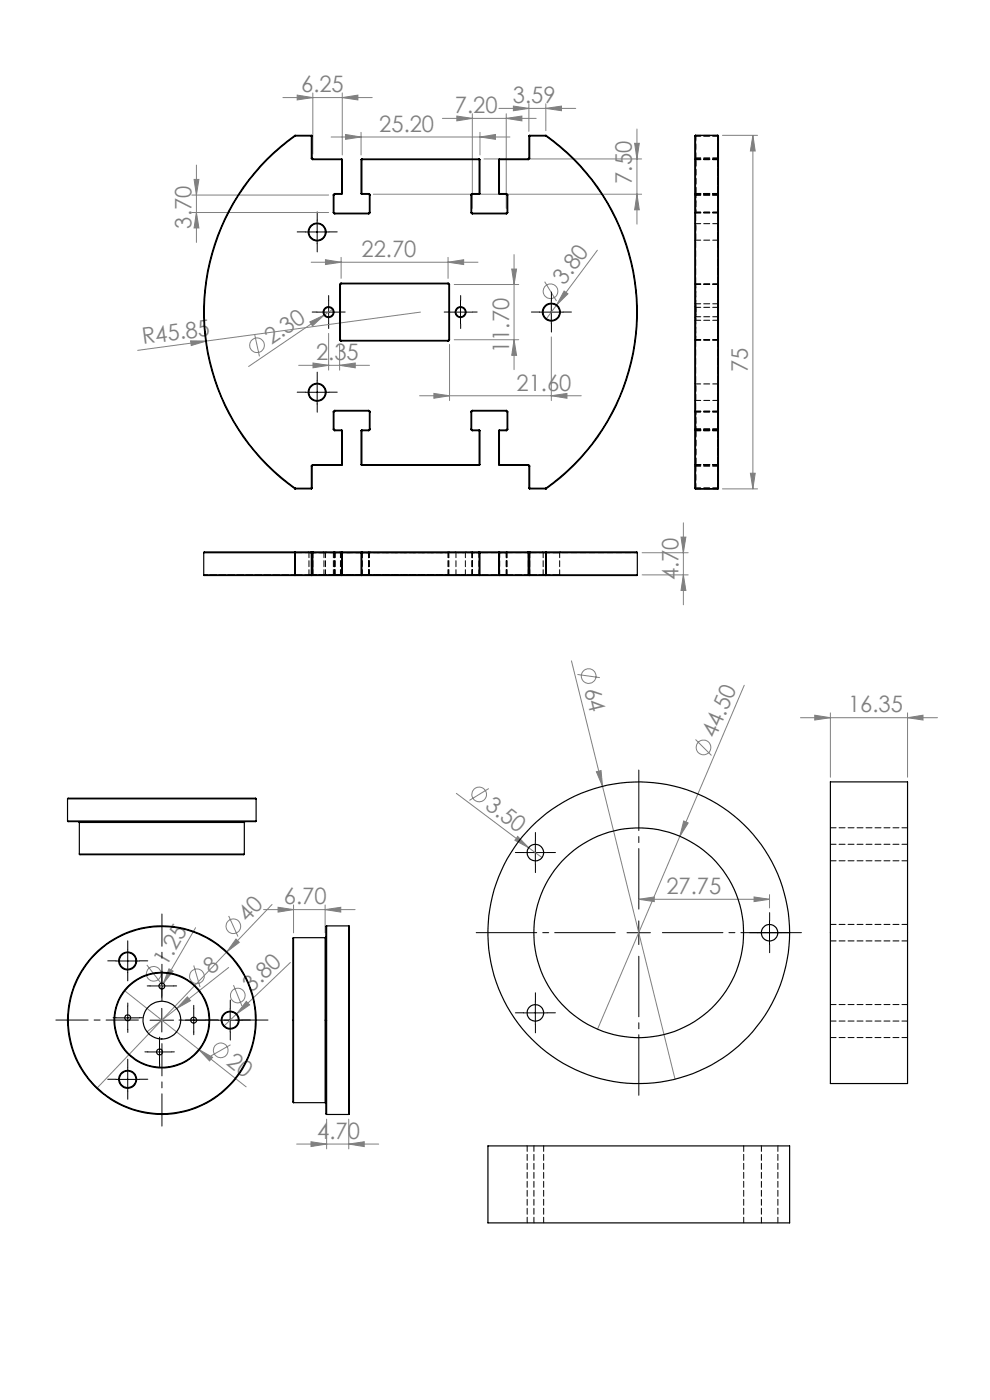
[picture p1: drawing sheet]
<svg xmlns="http://www.w3.org/2000/svg" width="210mm" height="297mm" viewBox="0 0 210 297" stroke-linecap="round" stroke-linejoin="round" font-family="sans-serif">
<defs><g id="words">
<g font-size="4.8" fill="#808080">
<text x="63.9" y="19.6">6.25</text>
<text x="108.8" y="21.9">3.59</text>
<text x="80.5" y="28">25.20</text>
<text x="96.5" y="24">7.20</text>
<text x="134.1" y="39" transform="rotate(-90 134.1 39)">7.50</text>
<text x="40.6" y="48.5" transform="rotate(-90 40.6 48.5)">3.70</text>
<text x="76.7" y="54.5">22.70</text>
<text x="119.7" y="60.7" transform="rotate(-53 119.7 60.7)">3.80</text>
<text x="30.3" y="73.1" transform="rotate(-8 30.3 73.1)">R45.85</text>
<text x="57.6" y="73.1" transform="rotate(-34 57.6 73.1)">2.30</text>
<text x="67" y="76.4">2.35</text>
<text x="108" y="74.9" transform="rotate(-90 108 74.9)">11.70</text>
<text x="109.6" y="82.9">21.60</text>
<text x="158.6" y="79" transform="rotate(-90 158.6 79)">75</text>
<text x="143.9" y="123.1" transform="rotate(-90 143.9 123.1)">4.70</text>
<text x="123.9" y="146.3" transform="rotate(76 123.9 146.3)">64</text>
<text x="179.9" y="151.1">16.35</text>
<text x="151.8" y="156.8" transform="rotate(-67 151.8 156.8)">44.50</text>
<text x="102.7" y="171.4" transform="rotate(37 102.7 171.4)">3.50</text>
<text x="60.2" y="191.9">6.70</text>
<text x="141.3" y="189.7">27.75</text>
<text x="52.5" y="195.8" transform="rotate(-46 52.5 195.8)">40</text>
<text x="35.3" y="205.2" transform="rotate(-60 35.3 205.2)">1.25</text>
<text x="44.8" y="206.8" transform="rotate(-38 44.8 206.8)">8</text>
<text x="53.4" y="210.6" transform="rotate(-44 53.4 210.6)">3.80</text>
<text x="47.8" y="225.7" transform="rotate(38 47.8 225.7)">20</text>
<text x="67.3" y="241.6">4.70</text>
</g>
</g></defs>
<g fill="none" stroke="#808080" stroke-width=".21">
<path d="M66.4 19.7v13M72.6 19.7v13.2M41.2 38.1h1l-.5 3.3zM41.7 35v16.4M60 20.7h19M63 20.2l3.4 .5-3.4 .5zM70.2 29.1h38M72.6 20.7l3.3-.5v1zM73.3 28.5l3.3 .6-3.3 .5zM76.6 28.1v4.8M93.8 25.1h19.9M96.9 24.6l3.3 .5-3.3 .5z"/>
<path d="M100.2 24.1v20.1M101.8 29.1l3.3-.6v1.1zM101.8 28.1v4.8M102.7 33.7h33.4M105.8 23h16.3M107.4 25.1l3.3-.5v1zM107.4 24.1v20.1M108.9 22.5l3.3 .5-3.3 .5zM112.2 22v5.9M115.8 23l3.3-.5v1zM115.8 22v5.7M134.6 30.4h1l-.5 3.3z"/>
<path d="M135.1 27.4v20.2M153.2 28.7h7.5M159.7 28.7l.5 3.3h-1zM159.7 28.7v75M40.7 45.1h29M40.7 41.4h29M41.7 45.1l.5 3.3h-1zM66 55.6h35.4M69 55.1l3.4 .5-3.4 .5zM72.4 54.6v4.5M79.2 41.2h56.9M95 55.6l3.4-.5v1z"/>
<path d="M95 54.6v4.5M108.5 57.1h1.1l-.6 3.3zM109 54v24.4M115.5 59.8l2.5 4M126.7 53.1l-10.9 14.6M135.1 41.2l.5 3.3h-1zM40.4 72.3l3.4 .1-3.2 .9zM54 70.9l1 4.7M63.4 77.5h15M65.7 68.3l3.1-1.5-2.5 2.3zM66.4 77l3.3 .5-3.3 .5zM68.8 66.8l-16.1 10.9"/>
<path d="M69.7 70.7v7.8M70.7 65.6l-1.9 1.2M72 77.5l3.4-.5v1zM72 73.1v5.4M89.2 66.2l-60 8.1M95.4 73.1v11.9M96.3 60.4h13.7M96.3 72.1h13.7M109 72.1l.6 3.3h-1.1zM116.9 71.5v13.5M119.7 61.7l.8 .6-2.4 2.4zM89 84h34.3"/>
<path d="M92 83.5l3.4 .5-3.4 .5zM116.9 84l3.4-.5v1zM136.2 117.3h9.8M144.5 113.9h1l-.5 3.4zM145 110.9v17.4M153.2 103.7h7.5M159.2 100.4h1l-.5 3.3zM136.2 122h9.8M145 122l.5 3.3h-1zM121.2 140.2l22 88.7M122.5 143.1l4.7 .7M147.5 156.9l3.4 3.4"/>
<path d="M157.9 145.4l-13.7 32M169.8 152.3h29.1M172.8 151.7l3.3 .6-3.3 .4zM176.1 151.2v13.7M192.5 152.3l3.3-.6v1zM192.5 151.2v13.7M96.8 168.3l15.3 11.5M103.7 167.3l-4.1 2.5M109.8 177.4l2.3 2.4-2.9-1.5zM112.1 179.8l2.9 2.1M126.5 163.7l1-.2 .3 3.3zM144.2 177.4l-17.4 40.9"/>
<path d="M145 174.2l1 .4-1.8 2.8zM41.5 196.8l-7.5 12.9M48.5 194.3l2 4.4M50.1 199.2l.7 .7-2.7 2zM55.9 193h19.4M57.7 191.9l-37.2 39M59 192.5l3.3 .5-3.3 .5zM62.3 192v5.9M69 193l3.3-.5v1zM69 192v5.9M135.5 190.8l3.3-.5v1zM135.5 190.8h27.7"/>
<path d="M159.9 190.3l3.3 .5-3.3 .5zM163.2 189.8v2.8M26.5 210.2l15.7 12.4M31.2 204.7l2.9 3.8M35.8 205.5l.9 .5-2.1 2.6zM37.5 214l-6.3 4.9M39.8 211.5l.6 .8-2.9 1.7zM41.1 204.8l1.3 4.6M48.5 205.2l-11 8.8M49.5 209l1.8 4.4M50.2 215.1l-2.8 2.6M52.2 212.4l.8 .8-2.8 1.9z"/>
<path d="M61.6 204.2l-11.4 10.9M42.2 222.6l2.9 1.7-.7 .8zM42.2 222.6l10 8M48.9 221.6l-4.2 2.4M69.3 237.4v6.3M74 237.4v6.3M62.9 242.7h17.4M66 242.2l3.3 .5-3.3 .5zM74 242.7l3.3-.5v1z"/>
<circle cx="54.5" cy="73.2" r="1.54"/>
<circle cx="116.8" cy="61.8" r="1.56"/>
<circle cx="124.9" cy="143.4" r="1.55"/>
<circle cx="149.2" cy="158.6" r="1.56"/>
<circle cx="101.7" cy="168.5" r="1.56"/>
<circle cx="49.5" cy="196.5" r="1.55"/>
<circle cx="32.6" cy="206.6" r="1.57"/>
<circle cx="41.8" cy="207.1" r="1.55"/>
<circle cx="50.4" cy="211.2" r="1.56"/>
<circle cx="46.8" cy="222.8" r="1.56"/>
</g>
<path d="M130.5 197.9h-29.5M135.5 192.9v-29.5M140.5 197.9h29.5M135.5 202.9v29.5" fill="none" stroke="#000" stroke-width=".21" stroke-dasharray="15.2 1.3 1.3 1.3" stroke-dashoffset="2.4"/>
<g fill="none" stroke="#000" stroke-width=".21" stroke-dasharray="15.2 1.3 1.3 1.3">
<path d="M64.8 49.2h-1.8M67.3 46.7v-1.8M67.3 51.7v1.7M69.8 49.2h1.7M67.2 66.2h-1M69.7 63.7v-1M69.7 68.7v1M72.2 66.2h1M95.2 66.2h-1M97.7 63.7v-1M97.7 68.7v1M100.2 66.2h1"/>
<path d="M114.5 66.2h-1.8M117 63.7v-1.8M117 68.7v1.7M119.5 66.2h1.7M64.8 83.2h-1.8M67.3 80.7v-1.8M67.3 85.7v1.7M69.8 83.2h1.7M113.6 178.4v-1.8M111.1 180.9h-1.8M113.6 183.4v1.7M116.1 180.9h1.7"/>
<path d="M160.8 197.9h-1.8M163.3 195.4v-1.8M165.8 197.9h1.7M24.6 203.8h-1.8M24.6 215.9h-.6M27.1 201.3v-1.7M27.1 206.3v1.8M27.1 213.4v-.6M27.1 218.4v.6M29.6 203.8h1.7M29.6 215.9h.6M31.8 209.2h-.6"/>
<path d="M34.3 206.7v-.7M34.3 211.7v.6M36.8 209.2h.7M38.6 216.4h-.6M41.1 213.9v-.6M41.1 218.9v.6M43.6 216.4h.6M46.3 216.4h-1.7M48.8 213.9v-1.8M48.8 218.9v1.7M51.3 216.4h1.8M111.1 214.9h-1.8"/>
<path d="M113.6 212.4v-1.8M113.6 217.4v1.7M116.1 214.9h1.7M163.3 200.4v1.7M24.6 229h-1.8M27.1 226.5v-1.8M27.1 231.5v1.7M29.6 229h1.7M31.4 223.1h-.7M33.9 220.6v-.6M33.9 225.6v.7M36.4 223.1h.6"/>
</g>
<path d="M29.3 216.4h-17.5M34.3 211.4v-17.5M39.3 216.4h17.5M34.3 221.4v17.5" fill="none" stroke="#000" stroke-width=".21" stroke-dasharray="15.2 1.3 1.3 1.3" stroke-dashoffset="8.4"/>
<g fill="none" stroke="#000" stroke-width=".21">
<path d="M64.8 49.2h5M67.3 46.7v5M67.2 66.2h5M69.7 63.7v5M95.2 66.2h5M97.7 63.7v5M114.4 66.2h5.1M116.9 63.7v5M64.8 83.2h5M67.3 80.7v5M113.6 178.4v5M111.1 180.9h5"/>
<path d="M133 197.9h5M135.5 195.4v5M160.7 197.9h5M163.2 195.4v5M24.6 215.9h5M24.6 203.9h5M27.1 201.4v5M27.1 213.4v5M31.8 216.4h5M31.8 209.2h5M34.3 206.7v5M34.3 213.9v5"/>
<path d="M38.6 216.4h5M41.1 213.9v5M46.3 216.4h5M48.8 213.9v5M111.1 214.9h5M113.6 212.4v5M24.6 229h5M27.1 226.5v5M31.3 223.2h5M33.8 220.7v5"/>
</g>
<g fill="#808080">
<path d="M126.5 163.7l1-.2 .3 3.3z"/>
<path d="M109.8 177.4l2.3 2.4-2.9-1.5z"/>
<path d="M40.4 72.3l3.4 .1-3.2 .9z"/>
<path d="M65.7 68.3l3.1-1.5-2.5 2.3z"/>
<path d="M39.8 211.5l.6 .8-2.9 1.7z"/>
<path d="M52.2 212.4l.8 .8-2.8 1.9z"/>
<path d="M50.1 199.2l.7 .7-2.7 2z"/>
<path d="M119.7 61.7l.8 .6-2.4 2.4z"/>
<path d="M35.8 205.5l.9 .5-2.1 2.6z"/>
<path d="M145 174.2l1 .4-1.8 2.8z"/>
<path d="M42.2 222.6l2.9 1.7-.7 .8z"/>
<path d="M115.8 23l3.3-.5v1zM108.9 22.5l3.3 .5-3.3 .5z"/>
<path d="M107.4 25.1l3.3-.5v1zM96.9 24.6l3.3 .5-3.3 .5z"/>
<path d="M101.8 29.1l3.3-.6v1.1zM73.3 28.5l3.3 .6-3.3 .5zM72.6 20.7l3.3-.5v1zM63 20.2l3.4 .5-3.4 .5zM159.9 190.3l3.3 .5-3.3 .5zM135.5 190.8l3.3-.5v1zM192.5 152.3l3.3-.6v1zM172.8 151.7l3.3 .6-3.3 .4zM69 193l3.3-.5v1zM59 192.5l3.3 .5-3.3 .5z"/>
<path d="M69 55.1l3.4 .5-3.4 .5zM95 55.6l3.4-.5v1zM92 83.5l3.4 .5-3.4 .5zM116.9 84l3.4-.5v1zM66 242.2l3.3 .5-3.3 .5zM74 242.7l3.3-.5v1z"/>
<path d="M66.4 77l3.3 .5-3.3 .5zM72 77.5l3.4-.5v1z"/>
<path d="M41.7 45.1l.5 3.3h-1zM41.2 38.1h1l-.5 3.3zM145 122l.5 3.3h-1zM144.5 113.9h1l-.5 3.4zM159.2 100.4h1l-.5 3.3zM159.7 28.7l.5 3.3h-1z"/>
<path d="M108.5 57.1h1.1l-.6 3.3zM109 72.1l.6 3.3h-1.1zM134.6 30.4h1l-.5 3.3zM135.1 41.2l.5 3.3h-1z"/>
</g>
<g fill="none" stroke="#000" stroke-width=".25">
<path d="M62.5 28.7l.1 .2M62.5 28.7a46 46 0 0 0 0 75M62.6 28.9a45.8 45.8 0 0 0 0 74.7M62.6 28.7v.2M62.6 28.7h-.1M62.6 28.9h3.4M62.6 28.7h3.4M66 33.6l.4 .3M66 28.7v.2M66 33.6h.2M66 28.9h.2M66 28.7l.2 .2"/>
<path d="M66 28.9v4.7M66.2 33.6l.2 .1M66.2 28.9v4.7M66.4 33.7v.2M66.4 33.9h6.1M66.4 33.7h6.1M72.5 33.9h.1M72.5 33.7v.2M72.5 33.7l.1 .2M72.5 33.9v7.2M72.6 33.9v7.2M76.6 33.9h.2"/>
<path d="M76.6 33.9v7.2M76.8 33.7v.2M76.8 33.7l-.2 .2M76.8 33.9h24.8M76.8 33.9v7.2M76.8 33.7h24.8M101.6 33.9h.2M101.6 33.7v.2M101.6 33.7l.2 .2M101.6 33.9v7.2M101.8 33.9v7.2M105.8 33.9h.1"/>
<path d="M105.8 33.9v7.2M105.9 33.7v.2M105.9 33.7l-.1 .2M105.9 33.9h6.1M105.9 33.9v7.2M105.9 33.7h6.1M112 33.7v.2M112.2 33.6h.2M112.2 28.9h.2M112.2 33.6l-.2 .1M112.2 28.9v4.7M112.4 33.6l-.4 .3"/>
<path d="M112.4 28.7v.2M112.4 28.7l-.2 .2M112.4 28.9h3.4M112.4 28.9v4.7M112.4 28.7h3.4M115.8 28.9a45.8 45.8 0 0 1 0 74.7M115.8 28.7v.2M115.8 28.7h.1M115.9 28.7l-.1 .2M115.9 28.7a46 46 0 0 1 0 75M147.4 28.9v74.7M147.5 28.7v75"/>
<path d="M147.5 28.7l-.1 .2M147.5 28.7h.1M147.5 28.7h4.8M152.3 28.7v75M152.3 28.7l.1 .2M152.3 28.7h.1M152.4 28.9v74.7M70.7 45.1l.3 .3M70.7 45.1h.1M70.7 41.4h.1M70.7 41.4v3.7M70.8 45.1l.2 .1"/>
<path d="M70.8 41.4v3.7M71 41.1l-.3 .3M71 45.2v.2M71 41.1v.1M71 41.2l-.2 .2M71 41.1h1.5M71 45.4h7.2M71 41.2h1.5M71 45.2h7.2M72.5 41.1v.1M72.5 41.1h.1M72.6 41.1l-.1 .1"/>
<path d="M76.6 41.1h.2M76.6 41.1l.2 .1M76.8 41.1v.1M76.8 41.1h1.4M76.8 41.2h1.4M78.2 41.1l.3 .3M78.2 41.1v.1M78.2 41.2l.2 .2M78.2 45.2v.2M78.4 41.4h.1M78.4 45.1h.1M78.4 45.1l-.2 .1"/>
<path d="M78.4 41.4v3.7M78.5 45.1l-.3 .3M78.5 41.4v3.7M99.9 45.1l.3 .3M99.9 45.1h.1M99.9 41.4h.1M99.9 41.4v3.7M100 45.1l.2 .1M100 41.4v3.7M100.2 41.1l-.3 .3M100.2 45.2v.2M100.2 41.1v.1"/>
<path d="M100.2 41.2l-.2 .2M100.2 41.1h1.4M100.2 45.4h7.2M100.2 41.2h1.4M100.2 45.2h7.2M101.6 41.1v.1M101.6 41.1h.2M101.8 41.1l-.2 .1M105.8 41.1h.1M105.8 41.1l.1 .1M105.9 41.1v.1M105.9 41.1h1.5"/>
<path d="M105.9 41.2h1.5M107.4 41.1l.3 .3M107.4 41.2l.2 .2M107.4 41.1v.1M107.4 45.2v.2M107.6 41.4h.1M107.6 45.1h.1M107.6 45.1l-.2 .1M107.6 41.4v3.7M107.7 45.1l-.3 .3M107.7 41.4v3.7M72 72.1l.4 .3"/>
<path d="M72 72.1h.2M72 60.4h.2M72 60.4v11.7M72.2 72.1l.2 .1M72.2 60.4v11.7M72.4 60.1l-.4 .3M72.4 72.2v.2M72.4 60.1v.1M72.4 60.2l-.2 .2M72.4 72.4h22.6M72.4 60.1h22.6M72.4 72.2h22.6"/>
<path d="M72.4 60.2h22.6M95 60.1l.4 .3M95 72.2v.2M95 60.2l.2 .2M95 60.1v.1M95.2 60.4h.2M95.2 72.1h.2M95.2 72.1l-.2 .1M95.2 60.4v11.7M95.4 72.1l-.4 .3M95.4 60.4v11.7M66 98.9h.2"/>
<path d="M66 98.9v4.7M66.2 98.9v4.7M66.4 98.6l-.4 .3M66.4 98.6v.1M66.4 98.7l-.2 .2M66.4 98.6h6.1M66.4 98.7h6.1M70.7 91l.3 .4M70.7 87.4h.1M70.7 91h.1M70.7 87.4v3.6M70.8 91l.2 .2"/>
<path d="M70.8 87.4v3.6M71 87.1l-.3 .3M71 87.1v.1M71 87.2l-.2 .2M71 91.2v.2M71 91.4h1.5M71 87.1h7.2M71 87.2h7.2M71 91.2h1.5M72.5 98.6v.1M72.5 98.6h.1M72.5 91.2v.2"/>
<path d="M72.5 91.4h.1M72.5 91.2l.1 .2M72.5 91.4v7.2M72.6 98.6l-.1 .1M72.6 91.4v7.2M76.6 98.6h.2M76.6 98.6l.2 .1M76.6 91.4h.2M76.6 91.4v7.2M76.8 98.6v.1M76.8 91.2v.2M76.8 91.2l-.2 .2"/>
<path d="M76.8 91.4h1.4M76.8 98.6h24.8M76.8 91.4v7.2M76.8 98.7h24.8M76.8 91.2h1.4M78.2 87.1l.3 .3M78.2 87.2l.2 .2M78.2 87.1v.1M78.2 91.2v.2M78.4 87.4h.1M78.4 91h.1M78.4 91l-.2 .2"/>
<path d="M78.4 87.4v3.6M78.5 91l-.3 .4M78.5 87.4v3.6M99.9 91l.3 .4M99.9 87.4h.1M99.9 91h.1M99.9 87.4v3.6M100 91l.2 .2M100 87.4v3.6M100.2 87.1l-.3 .3M100.2 87.1v.1M100.2 87.2l-.2 .2"/>
<path d="M100.2 91.2v.2M100.2 91.4h1.4M100.2 87.1h7.2M100.2 87.2h7.2M100.2 91.2h1.4M101.6 91.2v.2M101.6 91.4h.2M101.6 91.2l.2 .2M101.6 98.6h.2M101.6 98.6v.1M101.6 91.4v7.2M101.8 98.6l-.2 .1"/>
<path d="M101.8 91.4v7.2M105.8 91.4h.1M105.8 98.6h.1M105.8 98.6l.1 .1M105.8 91.4v7.2M105.9 91.2l-.1 .2M105.9 91.2v.2M105.9 98.6v.1M105.9 91.4h1.5M105.9 98.6h6.1M105.9 91.4v7.2M105.9 98.7h6.1"/>
<path d="M105.9 91.2h1.5M107.4 87.2l.2 .2M107.4 87.1v.1M107.4 87.1l.3 .3M107.4 91.2v.2M107.6 87.4h.1M107.6 91l-.2 .2M107.6 91h.1M107.6 87.4v3.6M107.7 91l-.3 .4M107.7 87.4v3.6M112 98.6l.4 .3"/>
<path d="M112 98.6v.1M112 98.7l.2 .2M112.2 98.9h.2M112.2 98.9v4.7M112.4 98.9v4.7M43.2 117.3h19.3M43.2 117.3v4.7M62.5 117.3h.1M62.5 117.3v4.7M62.5 103.7h.1M62.6 117.1h-19.2l-.2 .2M62.6 117.1l-.1 .2"/>
<path d="M62.6 117.1v.2M62.6 117.3h3.4M62.6 117.3v4.7M62.6 117.1h3.4M62.6 103.6v.1M62.6 103.6l-.1 .1M62.6 103.6h3.4M62.6 103.7h3.4M66 117.3h.2M66 117.1v.2M66 117.1l.2 .2M66 117.1h.4"/>
<path d="M66 117.3v4.7M66 103.6h.2M66 103.6v.1M66.2 117.3h.2M66.2 117.3v4.7M66.2 103.6l-.2 .1M66.4 117.1v.2M66.4 117.3h6.1M66.4 117.1h45.6M66.4 117.3v4.7M72.5 117.3h.1M72.5 117.3v-.2l.1 .2"/>
<path d="M72.5 117.3v4.7M72.6 117.3v4.7M72.6 117.3h4M76.6 117.3h.2M76.6 117.3l.2-.2v.2M76.6 117.3v4.7M76.8 117.3v4.7M76.8 117.3h24.8M101.6 117.3h.2M101.6 117.3v-.2l.2 .2M101.6 117.3v4.7M101.8 117.3v4.7"/>
<path d="M101.8 117.3h4M105.8 117.3h.1M105.8 117.3l.1-.2v.2M105.8 117.3v4.7M105.9 117.3v4.7M105.9 117.3h6.1M112 117.3h.2M112 117.1v.2M112 117.1h.4M112 117.3v4.7M112.2 117.3h.2M112.2 117.3v4.7"/>
<path d="M112.2 103.6h.2M112.2 103.6l.2 .1M112.4 117.1v.2M112.4 117.1l-.2 .2M112.4 117.3v4.7M112.4 117.3h3.4M112.4 117.1h3.4M112.4 103.6v.1M112.4 103.6h3.4M112.4 103.7h3.4M115.8 117.1h19.2l.2 .2M115.8 117.3h.1"/>
<path d="M115.8 117.1v.2M115.8 117.1l.1 .2M115.8 117.3v4.7M115.8 103.6v.1M115.8 103.6l.1 .1M115.9 117.3h19.3M115.9 117.3v4.7M115.9 103.7h-.1M135.2 117.3v4.7M147.4 103.6l.1 .1M147.5 103.7h.1M147.5 103.7h4.8"/>
<path d="M152.3 103.7h.1M152.4 103.6l-.1 .1M43.2 122l.1 .1h19.3M43.2 122h19.3M62.5 122h.1M62.5 122l.1 .1M62.6 122v.1M62.6 122h3.4M62.6 122.1h3.4M66 122v.1M66 122h.2M66 122.1h.4"/>
<path d="M66.2 122l-.2 .1M66.2 122h.2M66.4 122v.1M66.4 122h6.1M66.4 122.1h45.6M72.5 122v.1l.1-.1M72.5 122h.1M72.6 122h4M76.6 122l.1 .1 .1-.1M76.6 122h.2M76.8 122h24.8M101.6 122h.2"/>
<path d="M101.6 122v.1l.2-.1M101.8 122h4M105.8 122l.1 .1v-.1M105.8 122h.1M105.9 122h6.1M112 122h.2M112 122v.1M112 122.1h.4M112.2 122l.2 .1M112.2 122h.2M112.4 122v.1M112.4 122h3.4"/>
<path d="M112.4 122.1h3.4M115.8 122v.1M115.8 122h.1M115.9 122l-.1 .1M115.9 122h19.3M135.2 122l-.1 .1h-19.3M14.3 174.2l.1 .1h39.9v-.1M14.3 169.5l.1-.2h39.9v.2M14.3 169.5h40M14.3 174.2h40M14.3 169.5v4.7M16.7 174.3l.1 .2"/>
<path d="M16.8 174.5h35M16.8 174.5v6.7M51.8 174.5v6.7M52 174.3l-.2 .2M54.3 169.5v4.7M176.1 165.9h16.4v64h-16.4zM16.8 181.2l.2 .1h34.7l.1-.1M16.8 181.2h35M62.3 198.9l-.2 .1v34.8l.2 .1M62.3 198.9v35M62.3 198.9h6.7M69 198.9v35"/>
<path d="M69.1 198.8l-.1 .1M69.3 196.4l-.2 .1v39.8l.2 .1M69.3 196.4v40M69.3 196.4h4.7M74 196.4l.1 .1v39.8l-.1 .1M74 196.4v40M62.3 233.9h6.7M69 233.9l.1 .2M69.3 236.4h4.7M103.5 243.1h64v16.3h-64z"/>
<circle cx="67.3" cy="49.2" r="1.75"/>
<circle cx="67.3" cy="49.2" r="1.9"/>
<circle cx="69.7" cy="66.2" r="1.15"/>
<circle cx="69.7" cy="66.2" r=".99"/>
<circle cx="97.7" cy="66.2" r="1.15"/>
<circle cx="97.7" cy="66.2" r="1"/>
<circle cx="116.9" cy="66.2" r="1.91"/>
<circle cx="117" cy="66.2" r="1.75"/>
<circle cx="67.3" cy="83.2" r="1.75"/>
<circle cx="67.3" cy="83.2" r="1.91"/>
<circle cx="113.6" cy="180.9" r="1.76"/>
<circle cx="135.5" cy="197.9" r="22.2"/>
<circle cx="135.5" cy="197.9" r="32"/>
<circle cx="163.2" cy="197.9" r="1.76"/>
<circle cx="27.1" cy="203.8" r="1.75"/>
<circle cx="27.1" cy="203.9" r="1.91"/>
<circle cx="27.1" cy="215.9" r=".61"/>
<circle cx="34.3" cy="216.4" r="4"/>
<circle cx="34.3" cy="216.4" r="20"/>
<circle cx="34.3" cy="216.4" r="10"/>
<circle cx="34.3" cy="216.4" r="19.9"/>
<circle cx="34.3" cy="216.4" r="10.1"/>
<circle cx="34.3" cy="209.2" r=".62"/>
<circle cx="41.1" cy="216.4" r=".62"/>
<circle cx="48.8" cy="216.4" r="1.9"/>
<circle cx="48.8" cy="216.4" r="1.75"/>
<circle cx="113.6" cy="214.9" r="1.76"/>
<circle cx="27.1" cy="229" r="1.75"/>
<circle cx="27.1" cy="229" r="1.91"/>
<circle cx="33.8" cy="223.2" r=".63"/>
</g>
<g fill="none" stroke="#000" stroke-width=".21" stroke-dasharray="1.3 .6">
<path d="M147.4 33.8l.2-.1M147.4 33.5h.2M147.4 28.8h.2M147.4 33.8h.2M147.6 28.7v.1M147.6 33.5v.2M147.6 33.7v.1M147.6 33.8v-.1M147.6 33.8h-.2M147.6 33.7v-.2M147.6 33.5h-.2M147.6 28.8v-.1"/>
<path d="M147.6 28.8h-.2M147.6 28.7h.1M147.6 28.7l-.2 .1M152.3 33.7v-.2M152.3 33.7l.1 .1M152.3 33.5h.1M152.3 28.8v-.1M152.3 28.8h.1M152.3 33.8h.1M152.3 33.8v-.1M152.3 33.7v.1M152.3 33.5v.2"/>
<path d="M152.3 28.7v.1M152.3 28.7h.1M152.4 33.8h-.1M152.4 33.5h-.1M152.4 28.8h-.1M152.4 28.8l-.1-.1M147.4 45.3l.2-.1M147.4 45h.2M147.4 41.3h.2M147.4 41l.2 .2M147.4 41h.2M147.4 51.1l.2-.2"/>
<path d="M147.6 45v.2M147.6 41.2v.1M147.6 41v.2M147.6 41.2v-.2M147.6 41.3v-.1M147.6 45.2v-.2M147.6 41h-.2M147.6 47.4l-.2-.1M152.3 41.3v-.1M152.3 41.3h.1M152.3 41.2l.1-.2M152.3 45h.1"/>
<path d="M152.3 45.2v-.2M152.3 45.2l.1 .1M152.3 41h.1M152.3 41.2v-.2M152.3 41v.2M152.3 41.2v.1M152.3 45v.2M152.3 50.9l.1 .2M152.4 41h-.1M152.4 47.3l-.1 .1M147.4 72h.2M147.4 60l.2 .2"/>
<path d="M147.4 60.3h.2M147.4 68.1l.2-.2M147.4 67.3l.2-.1M147.6 72.2l-.2 .1M147.6 72.2v-.2M147.6 60.3h-.2M147.6 60.3v-.1M147.6 72v.2M147.6 60.2v.1M147.6 72h-.2M147.6 64.4l-.2-.1M147.6 65.2l-.2-.2"/>
<path d="M152.3 72.2v-.2M152.3 60.3h.1M152.3 60.3v-.1M152.3 60.2l.1-.2M152.3 72v.2M152.3 60.2v.1M152.3 67.9l.1 .2M152.3 67.2l.1 .1M152.4 72h-.1M152.4 72.3l-.1-.1M152.4 64.3l-.1 .1M152.4 65l-.1 .2"/>
<path d="M147.4 98.8h.2M147.4 98.5l.2 .2M147.4 91.3h.2M147.4 98.5h.2M147.4 85.1l.2-.2M147.6 98.7v.1M147.6 91v.2M147.6 91h-.2M147.6 91.2l-.2 .1M147.6 87.3h-.2M147.6 87.2v.1M147.6 87.2l-.2-.2"/>
<path d="M147.6 98.5v.2M147.6 91.2v.1M147.6 91.3v-.1M147.6 98.7v-.2M147.6 98.5h-.2M147.6 91.3h-.2M147.6 91.2v-.2M147.6 87.3v-.1M147.6 98.8v-.1M147.6 98.8h-.2M147.6 81.4l-.2-.1M152.3 98.8v-.1"/>
<path d="M152.3 98.8h.1M152.3 98.7l.1-.2M152.3 91.2v-.2M152.3 87.3v-.1M152.3 91.3v-.1M152.3 91.3h.1M152.3 98.5h.1M152.3 98.7v-.2M152.3 98.5v.2M152.3 91.2v.1M152.3 87.2v.1M152.3 91v.2"/>
<path d="M152.3 98.7v.1M152.3 84.9l.1 .2M152.4 91h-.1M152.4 91.3l-.1-.1M152.4 87.3h-.1M152.4 87l-.1 .2M152.4 98.5h-.1M152.4 91.3h-.1M152.4 98.8h-.1M152.4 81.3l-.1 .1M62.5 117.2l.1-.1M62.6 117.2v-.1"/>
<path d="M62.6 117.2h-.1M65.4 117.1l.1 .1M66.1 117.2v-.1M66.2 117.2h-.1M66.4 117.2h-.2M66.4 117.2v-.1M68.6 117.1l.1 .1M69 117.2l.2-.1M70.7 117.2l.2-.1M70.9 117.2l-.2-.1M70.9 117.2h.1M71 117.2v-.1"/>
<path d="M71 117.2h-.1M71 117.1v.1M72.2 117.2h.2M72.2 117.2l-.1-.1M72.4 117.2v-.1M72.4 117.2h-.2M72.4 117.1v.1M72.5 117.2v-.1M72.5 117.1v.1M72.6 117.2h-.1M76.6 117.2h.2M76.8 117.2h-.2"/>
<path d="M76.8 117.2v-.1M76.8 117.1v.1M78.2 117.2v-.1M78.2 117.2h.2M78.2 117.1v.1M78.4 117.2h-.2M78.4 117.2l.1-.1M95.1 117.2v-.1M95.1 117.2h.1M95.1 117.1v.1M95.2 117.2h-.1M95.4 117.1l-.2 .1"/>
<path d="M96.6 117.1l.1 .1M98.7 117.2l.2-.1M100.1 117.2l-.2-.1M100.1 117.2h.1M100.2 117.2h-.1M100.2 117.2v-.1M100.2 117.1v.1M101.7 117.2v-.1M101.7 117.2h.1M101.7 117.1v.1M101.8 117.2h-.1M105.8 117.2h.2"/>
<path d="M106 117.2h-.2M106 117.2v-.1M106 117.1v.1M107.4 117.2v-.1M107.4 117.2h.2M107.4 117.1v.1M107.6 117.2h-.2M107.6 117.2l.1-.1M112.1 117.1v.1M112.2 117.2h-.1M112.4 117.2h-.2M112.4 117.1v.1"/>
<path d="M115.1 117.1l.1 .1M115.8 117.1l.1 .1M115.8 117.1v.1M115.9 117.2h-.1M118.7 117.2l.2-.1M147.4 103.5h.2M147.6 103.5v.2M147.6 103.7v-.2M147.6 103.5h-.2M147.6 103.7h.1M147.6 103.7l-.2-.2M152.3 103.7v-.2"/>
<path d="M152.3 103.5h.1M152.3 103.5v.2M152.3 103.7h.1M152.4 103.5h-.1M152.4 103.5l-.1 .2M62.5 121.9h.1M62.6 122.1l-.1-.2M62.6 122.1v-.2M65.5 121.9l-.1 .2M66.1 121.9h.1M66.1 122.1v-.2M66.2 121.9h.2"/>
<path d="M66.4 122.1v-.2M68.7 121.9l-.1 .2M69.2 122.1l-.2-.2M70.7 122.1l.2-.2M70.9 121.9h.1M70.9 122.1l-.2-.2M71 122.1v-.2M71 121.9h-.1M71 121.9v.2M72.1 122.1l.1-.2M72.2 121.9h.2M72.4 122.1v-.2"/>
<path d="M72.4 121.9h-.2M72.4 121.9v.2M72.5 121.9h.1M72.5 122.1v-.2M72.5 121.9v.2M76.6 121.9h.2M76.8 122.1v-.2M76.8 121.9v.2M76.8 121.9h-.2M78.2 122.1v-.2M78.2 121.9h.2M78.2 121.9v.2"/>
<path d="M78.4 121.9h-.2M78.5 122.1l-.1-.2M95.1 122.1v-.2M95.1 121.9h.1M95.1 121.9v.2M95.2 121.9h-.1M95.4 122.1l-.2-.2M96.7 121.9l-.1 .2M98.9 122.1l-.2-.2M99.9 122.1l.2-.2M100.1 121.9h.1M100.2 122.1v-.2"/>
<path d="M100.2 121.9h-.1M100.2 121.9v.2M101.7 121.9h.1M101.7 122.1v-.2M101.7 121.9v.2M101.8 121.9h-.1M105.8 121.9h.2M106 122.1v-.2M106 121.9v.2M106 121.9h-.2M107.4 122.1v-.2M107.4 121.9h.2"/>
<path d="M107.4 121.9v.2M107.6 121.9h-.2M107.7 122.1l-.1-.2M112.1 121.9h.1M112.1 121.9v.2M112.2 121.9h.2M112.4 121.9v.2M115.2 121.9l-.1 .2M115.8 121.9v.2M115.8 121.9h.1M115.9 121.9l-.1 .2M118.9 122.1l-.2-.2"/>
</g>
<g fill="none" stroke="#000" stroke-width=".21" stroke-dasharray="1.3 .6" stroke-dashoffset=".2">
<path d="M147.6 28.8h4.7M147.6 33.5v-4.7M147.6 33.7h4.7M147.6 33.8h4.7M147.6 33.5h4.7M147.6 28.8v4.7M147.6 28.7h4.7M152.3 28.8v4.7M152.3 33.5h-4.7M152.3 33.8h-4.7M152.3 28.8h-4.7M152.3 33.5v-4.7"/>
<path d="M147.6 45.2h4.7M147.6 41.3h4.7M147.6 41h4.7M147.6 45h4.7M147.6 50.9h4.7M152.3 45h-4.7M152.3 41.2h-4.7M152.3 41h-4.7M152.3 41.3h-4.7M152.3 47.4h-4.7M147.6 72.2h4.7M147.6 60.3h4.7"/>
<path d="M147.6 72h4.7M147.6 67.9h4.7M147.6 67.2h4.7M152.3 72h-4.7M152.3 60.2h-4.7M152.3 60.3h-4.7M152.3 64.4h-4.7M152.3 65.2h-4.7M147.6 98.8h4.7M147.6 87.3h4.7M147.6 91.2h4.7M147.6 91.3h4.7"/>
<path d="M147.6 98.5h4.7M147.6 91h4.7M147.6 98.8v4.7M147.6 84.9h4.7M152.3 98.8v4.7M152.3 98.7h-4.7M152.3 87.2h-4.7M152.3 91h-4.7M152.3 98.5h-4.7M152.3 91.3h-4.7M152.3 87.3h-4.7M152.3 98.8h-4.7"/>
<path d="M152.3 81.4h-4.7M62.5 117.2v4.7M65.5 117.2v4.7M66.1 117.2v4.7M68.7 117.2v4.7M70.9 117.2v4.7M71 117.2v4.7M72.2 117.2v4.7M72.4 117.2v4.7M72.5 117.2v4.7M76.8 117.2v4.7M78.2 117.2v4.7"/>
<path d="M95.1 117.2v4.7M96.7 117.2v4.7M100.1 117.2v4.7M100.2 117.2v4.7M101.7 117.2v4.7M106 117.2v4.7M107.4 117.2v4.7M112.1 117.2v4.7M115.2 117.2v4.7M115.8 117.2v4.7M147.6 103.5v-4.7M147.6 103.5h4.7"/>
<path d="M152.3 103.5h-4.7M152.3 103.5v-4.7M152.3 103.7h-4.7M62.6 121.9v-4.7M66.4 121.9v-4.7M69 121.9v-4.7M70.7 121.9v-4.7M71 121.9v-4.7M72.4 121.9v-4.7M72.5 121.9v-4.7M76.8 121.9v-4.7M78.2 121.9v-4.7"/>
<path d="M78.4 121.9v-4.7M95.1 121.9v-4.7M95.2 121.9v-4.7M98.7 121.9v-4.7M100.2 121.9v-4.7M101.7 121.9v-4.7M106 121.9v-4.7M107.4 121.9v-4.7M107.6 121.9v-4.7M112.4 121.9v-4.7M115.9 121.9v-4.7M118.7 121.9v-4.7"/>
</g>
<g fill="none" stroke="#000" stroke-width=".21" stroke-dasharray="1.3 .6" stroke-dashoffset=".7">
<path d="M147.6 45v-3.7M147.6 41.3v3.7M152.3 41.3v3.7M152.3 45v-3.7M147.6 91v-3.7M147.6 87.3v3.7M152.3 87.3v3.7M152.3 91v-3.7M71 117.2h1.5M72.4 117.2h22.7M72.5 117.2h-1.5M76.8 117.2h1.4"/>
<path d="M78.2 117.2h-1.4M95.1 117.2h-22.7M100.2 117.2h1.5M101.7 117.2h-1.5M106 117.2h1.4M107.4 117.2h-1.4M71 121.9h1.5M72.4 121.9h22.7M72.5 121.9h-1.5M76.8 121.9h1.4M78.2 121.9h-1.4M95.1 121.9h-22.7"/>
<path d="M100.2 121.9h1.5M101.7 121.9h-1.5M106 121.9h1.4M107.4 121.9h-1.4"/>
</g>
<g fill="none" stroke="#000" stroke-width=".21" stroke-dasharray="1.3 .6" stroke-dashoffset="-.1">
<path d="M147.6 33.8v7.2M152.3 33.8v7.2M147.6 41v-7.2M147.6 49.2v-1.7v3.4M152.3 41v-7.2M152.3 49.2v1.7v-3.5M147.6 66.2v-1.7v3.4M152.3 66.2v1.7v-3.5M147.6 98.5v-7.2M147.6 91.3v7.2M147.6 83.2v-1.7v3.4M152.3 91.3v7.2"/>
<path d="M152.3 98.5v-7.2M152.3 83.2v1.7v-3.5M62.6 117.2h3.5M71 117.2h7.2M100.2 117.2h7.2M112.4 117.2h3.4M66.1 121.9h-3.5M78.2 121.9h-7.2M107.4 121.9h-7.2M115.8 121.9h-3.4"/>
</g>
<path d="M66.4 117.2h6.1M106 117.2h6.1M72.5 121.9h-6.1M112.1 121.9h-6.1" fill="none" stroke="#000" stroke-width=".21" stroke-dasharray="1.3 .6" stroke-dashoffset=".4"/>
<path d="M70.7 117.2h-2M76.8 117.2h24.9M98.7 117.2h-2M68.7 121.9h2M96.7 121.9h2M101.7 121.9h-24.9" fill="none" stroke="#000" stroke-width=".21" stroke-dasharray="1.3 .6" stroke-dashoffset=".6"/>
<path d="M147.6 72v-11.7M147.6 60.3v11.7M152.3 60.3v11.7M152.3 72v-11.7M115.9 117.2h19.3M62.5 121.9h-19.3" fill="none" stroke="#000" stroke-width=".21" stroke-dasharray="1.3 .6" stroke-dashoffset=".5"/>
<path d="M72.6 117.2h-1.6M78.2 117.2h-1.6M101.8 117.2h-1.6M107.4 117.2h-1.6M71 121.9h1.6M76.6 121.9h1.6M100.2 121.9h1.6M105.8 121.9h1.6" fill="none" stroke="#000" stroke-width=".21" stroke-dasharray="1.3 .6" stroke-dashoffset=".8"/>
<path d="M69 117.2h-3.5M118.7 117.2h-3.5M65.5 121.9h3.5M115.2 121.9h3.5" fill="none" stroke="#000" stroke-width=".21" stroke-dasharray="1.3 .6" stroke-dashoffset="-.2"/>
<path d="M152.3 28.7v75M147.6 103.7v-75" fill="none" stroke="#000" stroke-width=".21" stroke-dasharray="1.3 .6" stroke-dashoffset=".3"/>
<g fill="none" stroke="#000" stroke-width=".21" stroke-dasharray="1.3 .6" stroke-dashoffset=".1">
<path d="M147.6 66.2v-1v2M152.3 66.2v1v-2M192.5 175.6h-16.3M192.5 179.1h-16.3M176.2 199.6h16.3M176.2 182.6h16.3M192.5 196.1h-16.3M176.2 216.6h16.3M192.5 213.1h-16.3M176.2 220.1h16.3M111.8 243.1v16.3M113.3 243.1v16.3"/>
<path d="M115.3 259.4v-16.3M157.8 259.4v-16.3M161.5 243.1v16.3M165 259.4v-16.3"/>
</g>
<use href="#words"/>
</svg>
